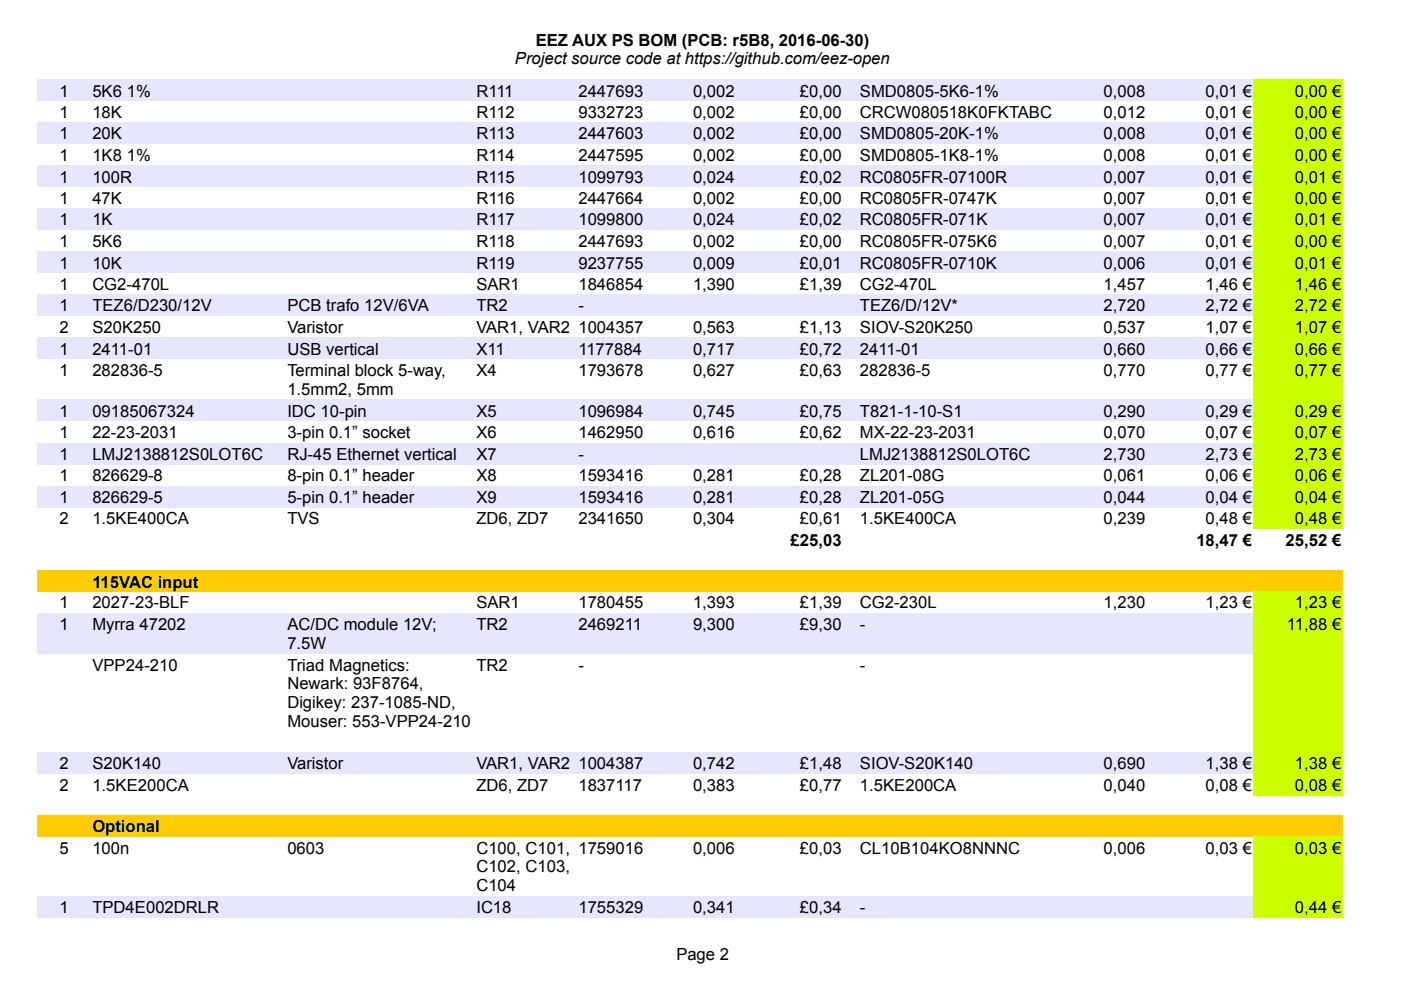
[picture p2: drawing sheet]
<svg xmlns="http://www.w3.org/2000/svg" width="297mm" height="210mm" viewBox="0 0 297 210" stroke-linecap="round" stroke-linejoin="round" font-family="sans-serif">
<defs><g id="words">
<g font-size="3.5">
<text x="113.6" y="9.7">EEZ AUX PS BOM (PCB: r5B8, 2016-06-30)</text>
<text x="109.2" y="13.7">Project source code at https://github.com/eez-open</text>
<text x="12.6" y="20.5">1</text>
<text x="19.6" y="20.5">5K6 1%</text>
<text x="101" y="20.5">R111</text>
<text x="122.6" y="20.5">2447693</text>
<text x="146.9" y="20.5">0,002</text>
<text x="169.6" y="20.5">£0,00</text>
<text x="182.3" y="20.5">SMD0805-5K6-1%</text>
<text x="234" y="20.5">0,008</text>
<text x="255.6" y="20.5">0,01 €</text>
<text x="274.5" y="20.5">0,00 €</text>
<text x="12.6" y="25">1</text>
<text x="12.6" y="29.6">1</text>
<text x="19.6" y="25">18K</text>
<text x="19.6" y="29.6">20K</text>
<text x="101" y="25">R112</text>
<text x="101" y="29.6">R113</text>
<text x="122.6" y="25">9332723</text>
<text x="122.6" y="29.6">2447603</text>
<text x="146.9" y="25">0,002</text>
<text x="146.9" y="29.6">0,002</text>
<text x="169.6" y="25">£0,00</text>
<text x="169.6" y="29.6">£0,00</text>
<text x="182.3" y="25">CRCW080518K0FKTABC</text>
<text x="182.3" y="29.6">SMD0805-20K-1%</text>
<text x="234" y="25">0,012</text>
<text x="234" y="29.6">0,008</text>
<text x="255.6" y="25">0,01 €</text>
<text x="255.6" y="29.6">0,01 €</text>
<text x="274.5" y="25">0,00 €</text>
<text x="274.5" y="29.6">0,00 €</text>
<text x="12.6" y="34.1">1</text>
<text x="19.6" y="34.1">1K8 1%</text>
<text x="101" y="34.1">R114</text>
<text x="122.6" y="34.1">2447595</text>
<text x="146.9" y="34.1">0,002</text>
<text x="169.6" y="34.1">£0,00</text>
<text x="182.3" y="34.1">SMD0805-1K8-1%</text>
<text x="234" y="34.1">0,008</text>
<text x="255.6" y="34.1">0,01 €</text>
<text x="274.5" y="34.1">0,00 €</text>
<text x="12.6" y="38.7">1</text>
<text x="19.6" y="38.7">100R</text>
<text x="101" y="38.7">R115</text>
<text x="122.6" y="38.7">1099793</text>
<text x="146.9" y="38.7">0,024</text>
<text x="169.6" y="38.7">£0,02</text>
<text x="182.3" y="38.7">RC0805FR-07100R</text>
<text x="234" y="38.7">0,007</text>
<text x="255.6" y="38.7">0,01 €</text>
<text x="274.5" y="38.7">0,01 €</text>
<text x="12.6" y="43.3">1</text>
<text x="12.6" y="47.8">1</text>
<text x="19.6" y="43.3">47K</text>
<text x="19.6" y="47.8">1K</text>
<text x="101" y="43.3">R116</text>
<text x="101" y="47.8">R117</text>
<text x="122.6" y="43.3">2447664</text>
<text x="122.6" y="47.8">1099800</text>
<text x="146.9" y="43.3">0,002</text>
<text x="146.9" y="47.8">0,024</text>
<text x="169.6" y="43.3">£0,00</text>
<text x="169.6" y="47.8">£0,02</text>
<text x="182.3" y="43.3">RC0805FR-0747K</text>
<text x="182.3" y="47.8">RC0805FR-071K</text>
<text x="234" y="43.3">0,007</text>
<text x="234" y="47.8">0,007</text>
<text x="255.6" y="43.3">0,01 €</text>
<text x="255.6" y="47.8">0,01 €</text>
<text x="274.5" y="43.3">0,00 €</text>
<text x="274.5" y="47.8">0,01 €</text>
<text x="12.6" y="52.4">1</text>
<text x="19.6" y="52.4">5K6</text>
<text x="101" y="52.4">R118</text>
<text x="122.6" y="52.4">2447693</text>
<text x="146.9" y="52.4">0,002</text>
<text x="169.6" y="52.4">£0,00</text>
<text x="182.3" y="52.4">RC0805FR-075K6</text>
<text x="234" y="52.4">0,007</text>
<text x="255.6" y="52.4">0,01 €</text>
<text x="274.5" y="52.4">0,00 €</text>
<text x="12.6" y="56.9">1</text>
<text x="19.6" y="56.9">10K</text>
<text x="101" y="56.9">R119</text>
<text x="122.6" y="56.9">9237755</text>
<text x="146.9" y="56.9">0,009</text>
<text x="169.6" y="56.9">£0,01</text>
<text x="182.3" y="56.9">RC0805FR-0710K</text>
<text x="234" y="56.9">0,006</text>
<text x="255.6" y="56.9">0,01 €</text>
<text x="274.5" y="56.9">0,01 €</text>
<text x="12.6" y="61.5">1</text>
<text x="19.6" y="61.5">CG2-470L</text>
<text x="101" y="61.5">SAR1</text>
<text x="122.6" y="61.5">1846854</text>
<text x="146.9" y="61.5">1,390</text>
<text x="169.6" y="61.5">£1,39</text>
<text x="182.3" y="61.5">CG2-470L</text>
<text x="234" y="61.5">1,457</text>
<text x="255.6" y="61.5">1,46 €</text>
<text x="274.5" y="61.5">1,46 €</text>
<text x="12.6" y="66">1</text>
<text x="12.6" y="70.6">2</text>
<text x="19.6" y="66">TEZ6/D230/12V</text>
<text x="19.6" y="70.6">S20K250</text>
<text x="60.9" y="66">PCB trafo 12V/6VA</text>
<text x="60.9" y="70.6">Varistor</text>
<text x="101" y="66">TR2</text>
<text x="101" y="70.6">VAR1, VAR2</text>
<text x="122.6" y="66">-</text>
<text x="122.6" y="70.6">1004357</text>
<text x="146.9" y="70.6">0,563</text>
<text x="169.6" y="70.6">£1,13</text>
<text x="182.3" y="66">TEZ6/D/12V*</text>
<text x="182.3" y="70.6">SIOV-S20K250</text>
<text x="234" y="66">2,720</text>
<text x="234" y="70.6">0,537</text>
<text x="255.6" y="66">2,72 €</text>
<text x="255.6" y="70.6">1,07 €</text>
<text x="274.5" y="66">2,72 €</text>
<text x="274.5" y="70.6">1,07 €</text>
<text x="12.6" y="75.2">1</text>
<text x="19.6" y="75.2">2411-01</text>
<text x="60.9" y="75.2">USB vertical</text>
<text x="101" y="75.2">X11</text>
<text x="122.6" y="75.2">1177884</text>
<text x="146.9" y="75.2">0,717</text>
<text x="169.6" y="75.2">£0,72</text>
<text x="182.3" y="75.2">2411-01</text>
<text x="234" y="75.2">0,660</text>
<text x="255.6" y="75.2">0,66 €</text>
<text x="274.5" y="75.2">0,66 €</text>
<text x="12.6" y="79.7">1</text>
<text x="19.6" y="79.7">282836-5</text>
<text x="60.9" y="79.7">Terminal block 5-way,</text>
<text x="60.9" y="83.7">1.5mm2, 5mm</text>
<text x="101" y="79.7">X4</text>
<text x="122.6" y="79.7">1793678</text>
<text x="146.9" y="79.7">0,627</text>
<text x="169.6" y="79.7">£0,63</text>
<text x="182.3" y="79.7">282836-5</text>
<text x="234" y="79.7">0,770</text>
<text x="255.6" y="79.7">0,77 €</text>
<text x="274.5" y="79.7">0,77 €</text>
<text x="12.6" y="88.4">1</text>
<text x="19.6" y="88.4">09185067324</text>
<text x="60.9" y="88.4">IDC 10-pin</text>
<text x="101" y="88.4">X5</text>
<text x="122.6" y="88.4">1096984</text>
<text x="146.9" y="88.4">0,745</text>
<text x="169.6" y="88.4">£0,75</text>
<text x="182.3" y="88.4">T821-1-10-S1</text>
<text x="234" y="88.4">0,290</text>
<text x="255.6" y="88.4">0,29 €</text>
<text x="274.5" y="88.4">0,29 €</text>
<text x="12.6" y="92.9">1</text>
<text x="19.6" y="92.9">22-23-2031</text>
<text x="60.9" y="92.9">3-pin 0.1” socket</text>
<text x="101" y="92.9">X6</text>
<text x="122.6" y="92.9">1462950</text>
<text x="146.9" y="92.9">0,616</text>
<text x="169.6" y="92.9">£0,62</text>
<text x="182.3" y="92.9">MX-22-23-2031</text>
<text x="234" y="92.9">0,070</text>
<text x="255.6" y="92.9">0,07 €</text>
<text x="274.5" y="92.9">0,07 €</text>
<text x="12.6" y="97.5">1</text>
<text x="19.6" y="97.5">LMJ2138812S0LOT6C</text>
<text x="60.9" y="97.5">RJ-45 Ethernet vertical</text>
<text x="101" y="97.5">X7</text>
<text x="122.6" y="97.5">-</text>
<text x="182.3" y="97.5">LMJ2138812S0LOT6C</text>
<text x="234" y="97.5">2,730</text>
<text x="255.6" y="97.5">2,73 €</text>
<text x="274.5" y="97.5">2,73 €</text>
<text x="12.6" y="102.1">1</text>
<text x="12.6" y="106.6">1</text>
<text x="19.6" y="102.1">826629-8</text>
<text x="19.6" y="106.6">826629-5</text>
<text x="60.9" y="102.1">8-pin 0.1” header</text>
<text x="60.9" y="106.6">5-pin 0.1” header</text>
<text x="101" y="102.1">X8</text>
<text x="101" y="106.6">X9</text>
<text x="122.6" y="102.1">1593416</text>
<text x="122.6" y="106.6">1593416</text>
<text x="146.9" y="102.1">0,281</text>
<text x="146.9" y="106.6">0,281</text>
<text x="169.6" y="102.1">£0,28</text>
<text x="169.6" y="106.6">£0,28</text>
<text x="182.3" y="102.1">ZL201-08G</text>
<text x="182.3" y="106.6">ZL201-05G</text>
<text x="234" y="102.1">0,061</text>
<text x="234" y="106.6">0,044</text>
<text x="255.6" y="102.1">0,06 €</text>
<text x="255.6" y="106.6">0,04 €</text>
<text x="274.5" y="102.1">0,06 €</text>
<text x="274.5" y="106.6">0,04 €</text>
<text x="12.6" y="111.2">2</text>
<text x="19.6" y="111.2">1.5KE400CA</text>
<text x="60.9" y="111.2">TVS</text>
<text x="101" y="111.2">ZD6, ZD7</text>
<text x="122.6" y="111.2">2341650</text>
<text x="146.9" y="111.2">0,304</text>
<text x="169.6" y="111.2">£0,61</text>
<text x="182.3" y="111.2">1.5KE400CA</text>
<text x="234" y="111.2">0,239</text>
<text x="255.6" y="111.2">0,48 €</text>
<text x="274.5" y="111.2">0,48 €</text>
<text x="167.6" y="115.7">£25,03</text>
<text x="253.6" y="115.7">18,47 €</text>
<text x="272.6" y="115.7">25,52 €</text>
<text x="19.6" y="124.6">115VAC input</text>
<text x="12.6" y="129">1</text>
<text x="19.6" y="129">2027-23-BLF</text>
<text x="101" y="129">SAR1</text>
<text x="122.6" y="129">1780455</text>
<text x="146.9" y="129">1,393</text>
<text x="169.6" y="129">£1,39</text>
<text x="182.3" y="129">CG2-230L</text>
<text x="234" y="129">1,230</text>
<text x="255.6" y="129">1,23 €</text>
<text x="274.5" y="129">1,23 €</text>
<text x="12.6" y="133.6">1</text>
<text x="19.6" y="133.6">Myrra 47202</text>
<text x="60.9" y="133.6">AC/DC module 12V;</text>
<text x="60.9" y="137.5">7.5W</text>
<text x="101" y="133.6">TR2</text>
<text x="122.6" y="133.6">2469211</text>
<text x="146.9" y="133.6">9,300</text>
<text x="169.6" y="133.6">£9,30</text>
<text x="182.3" y="133.6">-</text>
<text x="272.8" y="133.6">11,88 €</text>
<text x="19.6" y="142.2">VPP24-210</text>
<text x="60.9" y="142.2">Triad Magnetics:</text>
<text x="101" y="142.2">TR2</text>
<text x="122.6" y="142.2">-</text>
<text x="182.3" y="142.2">-</text>
<text x="60.9" y="146.2">Newark: 93F8764,</text>
<text x="60.9" y="150.1">Digikey: 237-1085-ND,</text>
<text x="60.9" y="154.1">Mouser: 553-VPP24-210</text>
<text x="12.6" y="163.1">2</text>
<text x="12.6" y="167.7">2</text>
<text x="19.6" y="163.1">S20K140</text>
<text x="19.6" y="167.7">1.5KE200CA</text>
<text x="60.9" y="163.1">Varistor</text>
<text x="101" y="163.1">VAR1, VAR2</text>
<text x="101" y="167.7">ZD6, ZD7</text>
<text x="122.6" y="163.1">1004387</text>
<text x="122.6" y="167.7">1837117</text>
<text x="146.9" y="163.1">0,742</text>
<text x="146.9" y="167.7">0,383</text>
<text x="169.6" y="163.1">£1,48</text>
<text x="169.6" y="167.7">£0,77</text>
<text x="182.3" y="163.1">SIOV-S20K140</text>
<text x="182.3" y="167.7">1.5KE200CA</text>
<text x="234" y="163.1">0,690</text>
<text x="234" y="167.7">0,040</text>
<text x="255.6" y="163.1">1,38 €</text>
<text x="255.6" y="167.7">0,08 €</text>
<text x="274.5" y="163.1">1,38 €</text>
<text x="274.5" y="167.7">0,08 €</text>
<text x="19.6" y="176.5">Optional</text>
<text x="12.6" y="181">5</text>
<text x="19.6" y="181">100n</text>
<text x="60.9" y="181">0603</text>
<text x="101" y="181">C100, C101, 1759016</text>
<text x="101" y="184.9">C102, C103,</text>
<text x="146.9" y="181">0,006</text>
<text x="169.6" y="181">£0,03</text>
<text x="182.3" y="181">CL10B104KO8NNNC</text>
<text x="234" y="181">0,006</text>
<text x="255.6" y="181">0,03 €</text>
<text x="274.5" y="181">0,03 €</text>
<text x="101" y="188.9">C104</text>
<text x="12.6" y="193.7">1</text>
<text x="19.6" y="193.7">TPD4E002DRLR</text>
<text x="101" y="193.7">IC18</text>
<text x="122.6" y="193.7">1755329</text>
<text x="146.9" y="193.7">0,341</text>
<text x="169.6" y="193.7">£0,34</text>
<text x="182.3" y="193.7">-</text>
<text x="274.5" y="193.7">0,44 €</text>
<text x="143.4" y="203.6">Page 2</text>
</g>
</g></defs>
<path d="M8 16.8h257.9v4.6h-257.9z" fill-rule="evenodd" fill="#e6e6ff"/>
<g fill="#cf0">
<path d="M265.8 16.8h18.9v4.6h-18.9z" fill-rule="evenodd"/>
<path d="M265.8 21.4h18.9v4.6h-18.9z" fill-rule="evenodd"/>
</g>
<path d="M8 26h257.9v4.6h-257.9z" fill-rule="evenodd" fill="#e6e6ff"/>
<g fill="#cf0">
<path d="M265.8 26h18.9v4.6h-18.9z" fill-rule="evenodd"/>
<path d="M265.8 30.5h18.9v4.6h-18.9z" fill-rule="evenodd"/>
</g>
<path d="M8 35.1h257.9v4.6h-257.9z" fill-rule="evenodd" fill="#e6e6ff"/>
<g fill="#cf0">
<path d="M265.8 35.1h18.9v4.6h-18.9z" fill-rule="evenodd"/>
<path d="M265.8 39.6h18.9v4.6h-18.9z" fill-rule="evenodd"/>
</g>
<path d="M8 44.2h257.9v4.6h-257.9z" fill-rule="evenodd" fill="#e6e6ff"/>
<g fill="#cf0">
<path d="M265.8 44.2h18.9v4.6h-18.9z" fill-rule="evenodd"/>
<path d="M265.8 48.8h18.9v4.5h-18.9z" fill-rule="evenodd"/>
</g>
<path d="M8 53.3h257.9v4.6h-257.9z" fill-rule="evenodd" fill="#e6e6ff"/>
<g fill="#cf0">
<path d="M265.8 53.3h18.9v4.6h-18.9z" fill-rule="evenodd"/>
<path d="M265.8 57.9h18.9v4.6h-18.9z" fill-rule="evenodd"/>
</g>
<path d="M8 62.4h257.9v4.6h-257.9z" fill-rule="evenodd" fill="#e6e6ff"/>
<g fill="#cf0">
<path d="M265.8 62.4h18.9v4.6h-18.9z" fill-rule="evenodd"/>
<path d="M265.8 67h18.9v4.6h-18.9z" fill-rule="evenodd"/>
</g>
<path d="M8 71.5h257.9v4.6h-257.9z" fill-rule="evenodd" fill="#e6e6ff"/>
<g fill="#cf0">
<path d="M265.8 71.5h18.9v4.6h-18.9z" fill-rule="evenodd"/>
<path d="M265.8 76.1h18.9v8.7h-18.9z" fill-rule="evenodd"/>
</g>
<path d="M8 84.7h257.9v4.6h-257.9z" fill-rule="evenodd" fill="#e6e6ff"/>
<g fill="#cf0">
<path d="M265.8 84.7h18.9v4.6h-18.9z" fill-rule="evenodd"/>
<path d="M265.8 89.3h18.9v4.6h-18.9z" fill-rule="evenodd"/>
</g>
<path d="M8 93.9h257.9v4.6h-257.9z" fill-rule="evenodd" fill="#e6e6ff"/>
<g fill="#cf0">
<path d="M265.8 93.9h18.9v4.6h-18.9z" fill-rule="evenodd"/>
<path d="M265.8 98.4h18.9v4.6h-18.9z" fill-rule="evenodd"/>
</g>
<path d="M8 103h257.9v4.6h-257.9z" fill-rule="evenodd" fill="#e6e6ff"/>
<g fill="#cf0">
<path d="M265.8 103h18.9v4.6h-18.9z" fill-rule="evenodd"/>
<path d="M265.8 107.6h18.9v4.5h-18.9z" fill-rule="evenodd"/>
</g>
<path d="M8 120.9h276.7v4.5h-276.7z" fill-rule="evenodd" fill="#fc0"/>
<path d="M265.8 125.4h18.9v4.6h-18.9z" fill-rule="evenodd" fill="#cf0"/>
<path d="M8 130h257.9v8.6h-257.9z" fill-rule="evenodd" fill="#e6e6ff"/>
<g fill="#cf0">
<path d="M265.8 130h18.9v8.6h-18.9z" fill-rule="evenodd"/>
<path d="M265.8 138.6h18.9v20.9h-18.9z" fill-rule="evenodd"/>
</g>
<path d="M8 159.5h257.9v4.6h-257.9z" fill-rule="evenodd" fill="#e6e6ff"/>
<g fill="#cf0">
<path d="M265.8 159.5h18.9v4.6h-18.9z" fill-rule="evenodd"/>
<path d="M265.8 164.1h18.9v4.6h-18.9z" fill-rule="evenodd"/>
</g>
<path d="M8 172.9h276.7v4.5h-276.7z" fill-rule="evenodd" fill="#fc0"/>
<path d="M265.8 177.4h18.9v12.7h-18.9z" fill-rule="evenodd" fill="#cf0"/>
<path d="M8 190.1h257.9v4.6h-257.9z" fill-rule="evenodd" fill="#e6e6ff"/>
<path d="M265.8 190.1h18.9v4.6h-18.9z" fill-rule="evenodd" fill="#cf0"/>
<use href="#words"/>
</svg>
